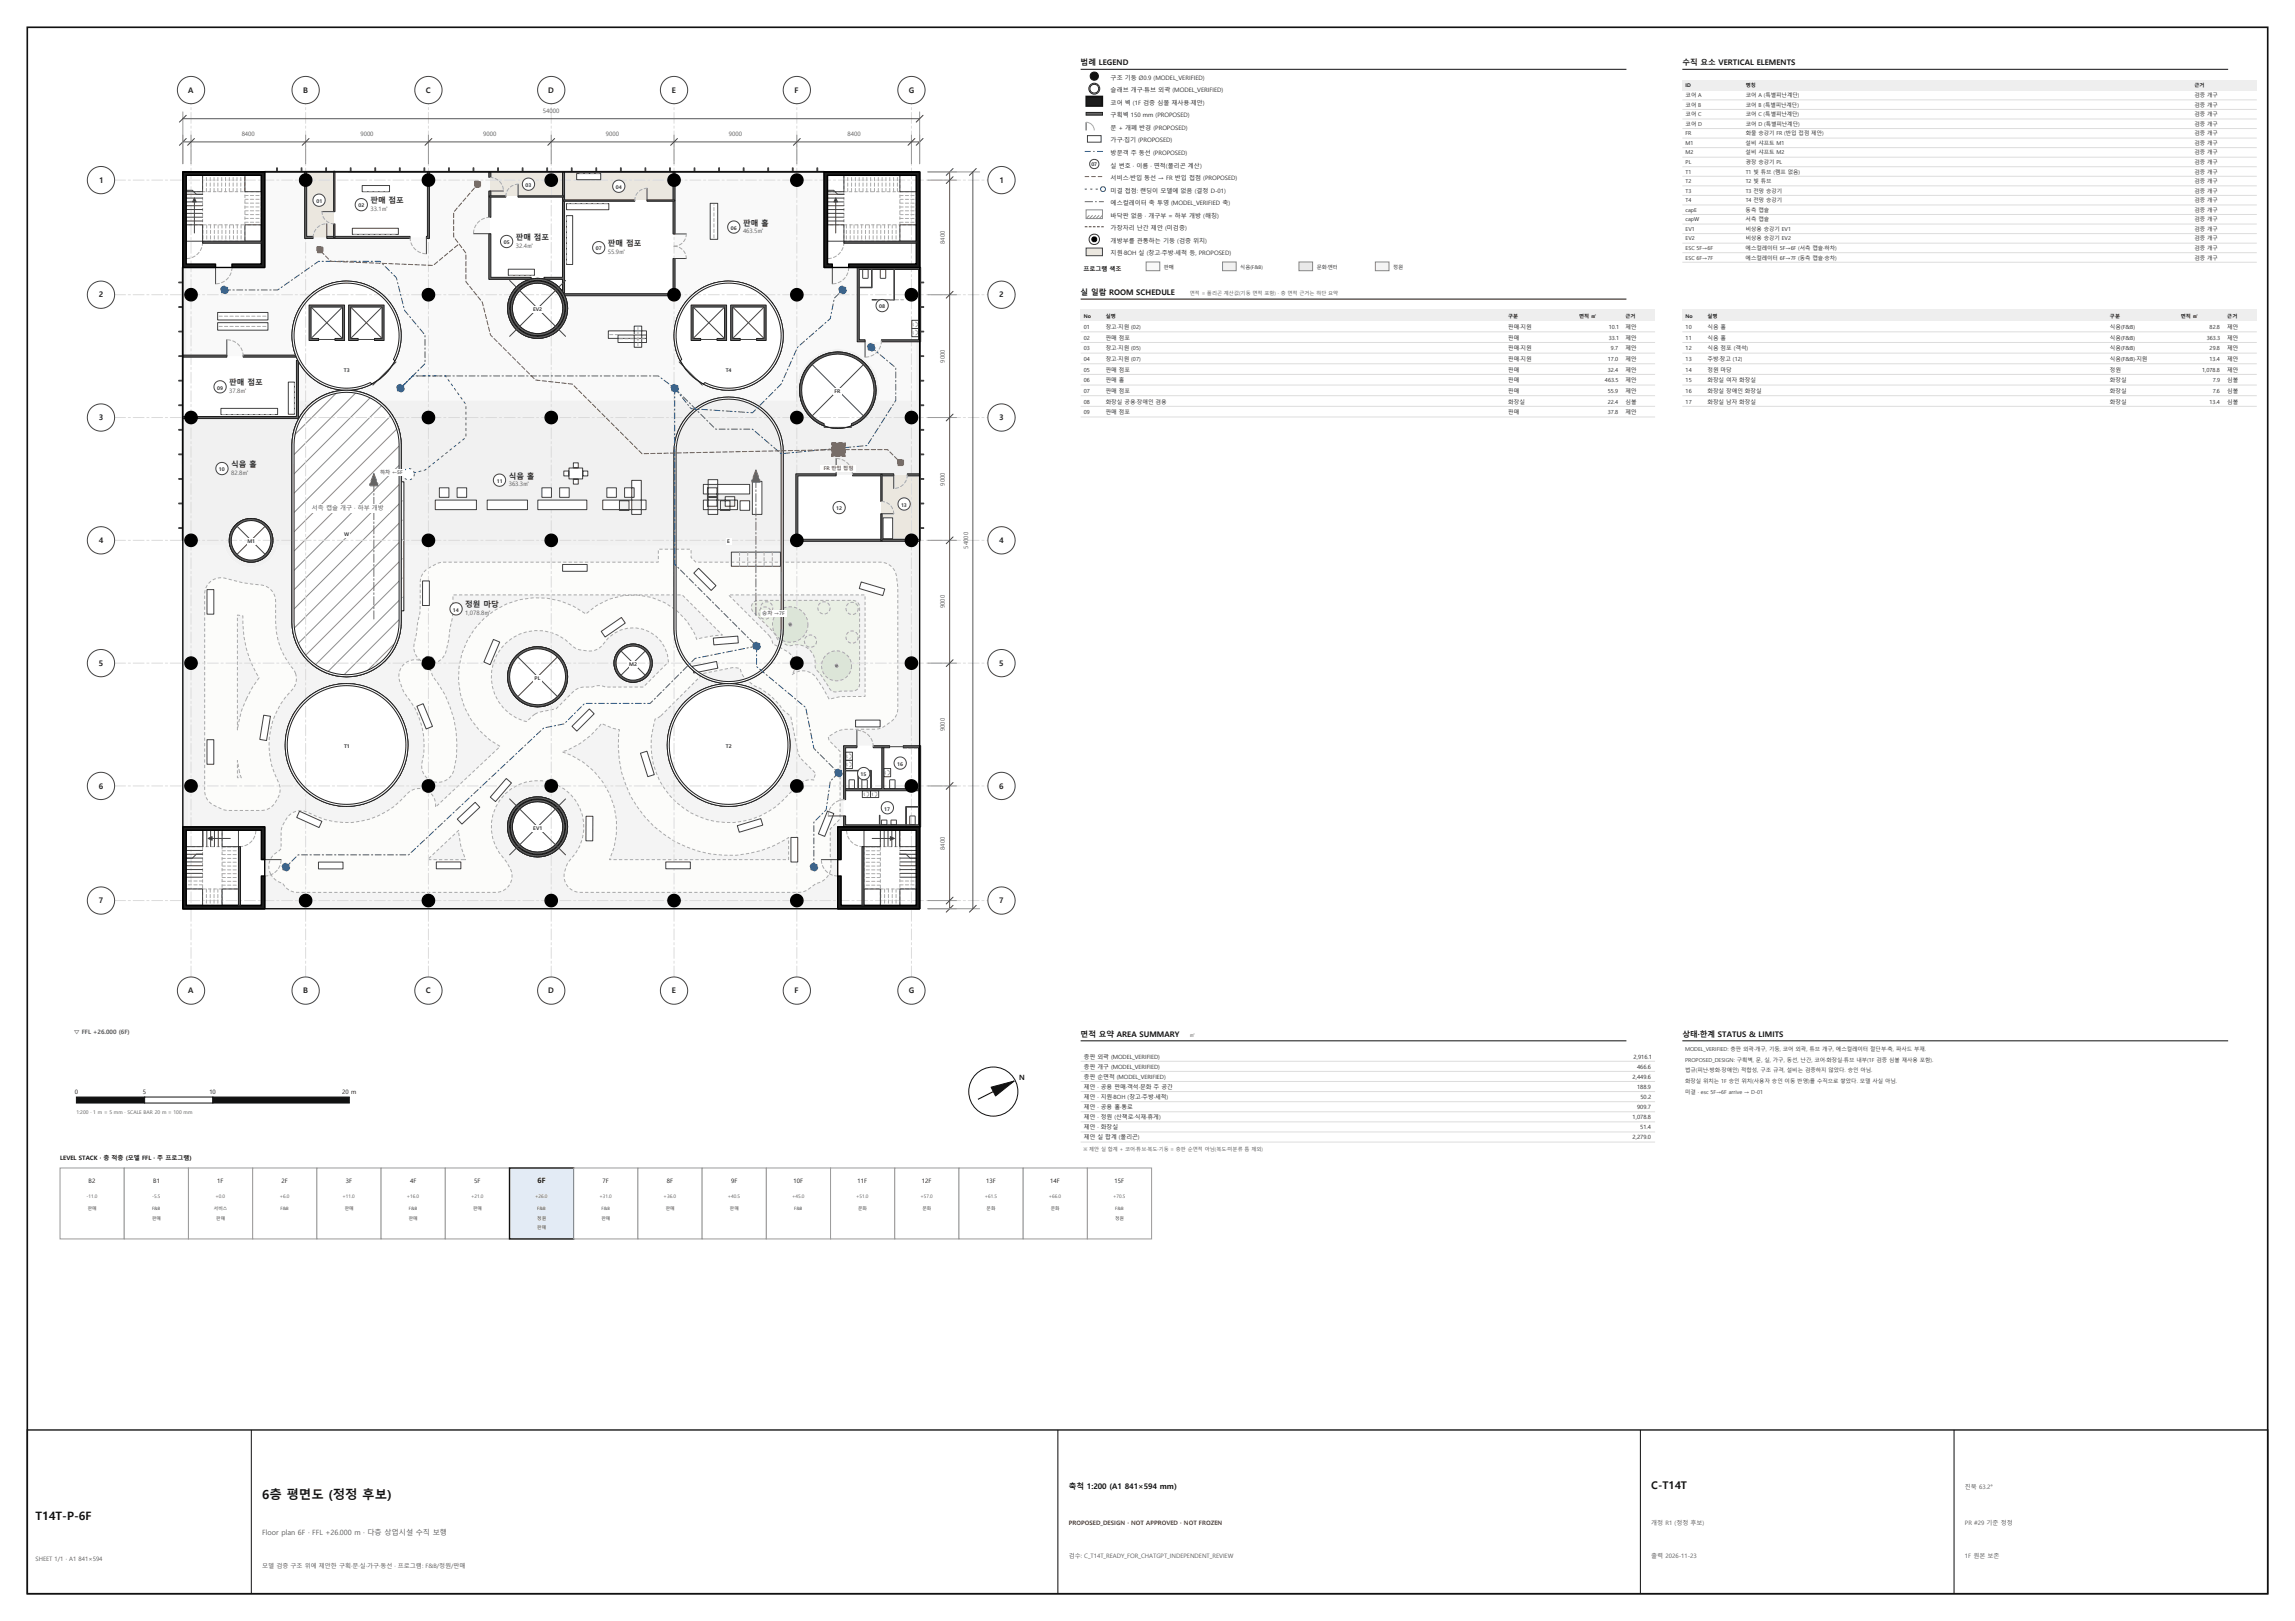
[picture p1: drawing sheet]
<svg xmlns="http://www.w3.org/2000/svg" width="841mm" height="594mm" viewBox="0 0 841 594" stroke-linecap="round" stroke-linejoin="round" font-family="sans-serif">
<defs><g id="words">
<text font-size="4.6" fill="#111" x="96.1" y="549.2">6층 평면도 (정정 후보)</text>
<text font-size="4.2" fill="#111" x="13" y="557">T14T-P-6F</text>
<text font-size="3.9" fill="#111" x="605.1" y="545.6">C-T14T</text>
<g font-size="2.8" fill="#111">
<text x="396" y="24">범례 LEGEND</text>
<text x="616.5" y="24">수직 요소 VERTICAL ELEMENTS</text>
<text x="396" y="108.2">실 일람 ROOM SCHEDULE</text>
<text x="396" y="380">면적 요약 AREA SUMMARY</text>
<text x="616.5" y="380">상태·한계 STATUS &amp; LIMITS</text>
<text x="391.7" y="545.6">축척 1:200 (A1 841×594 mm)</text>
</g>
<g font-size="2.8" fill="#222">
<text x="69" y="34">A</text>
<text x="111" y="34">B</text>
<text x="156.1" y="34">C</text>
<text x="200.9" y="34">D</text>
<text x="246.2" y="34">E</text>
<text x="291.2" y="34">F</text>
<text x="333" y="34">G</text>
<text x="36.3" y="67">1</text>
<text x="366.3" y="67">1</text>
<text x="135.8" y="74.5">판매 점포</text>
<text x="272.3" y="82.7">판매 홀</text>
<text x="189" y="88">판매 점포</text>
<text x="222.8" y="90.2">판매 점포</text>
<text x="36.2" y="109">2</text>
<text x="366.2" y="109">2</text>
<text x="84" y="141.2">판매 점포</text>
<text x="36.2" y="154">3</text>
<text x="366.2" y="154">3</text>
<text x="84.7" y="171.2">식음 홀</text>
<text x="186.4" y="175.4">식음 홀</text>
<text x="36.2" y="199">4</text>
<text x="366.2" y="199">4</text>
<text x="170.5" y="222.6">정원 마당</text>
<text x="36.2" y="244">5</text>
<text x="366.2" y="244">5</text>
<text x="36.2" y="289">6</text>
<text x="366.2" y="289">6</text>
<text x="36.2" y="331">7</text>
<text x="366.2" y="331">7</text>
<text x="69" y="364">A</text>
<text x="111" y="364">B</text>
<text x="156.1" y="364">C</text>
<text x="200.9" y="364">D</text>
<text x="246.2" y="364">E</text>
<text x="291.2" y="364">F</text>
<text x="333" y="364">G</text>
</g>
<g font-size="2.6" fill="#111">
<text x="373.4" y="395.7">N</text>
<text x="197" y="433.5">6F</text>
</g>
<text font-size="2.6" fill="#555" x="96.1" y="562.4">Floor plan 6F · FFL +26.000 m · 다층 상업시설 수직 보행</text>
<g font-size="2.2" fill="#222">
<text x="407" y="29.2">구조 기둥 Ø0.9 (MODEL_VERIFIED)</text>
<text x="407" y="33.8">슬래브 개구·튜브 외곽 (MODEL_VERIFIED)</text>
<text x="407" y="38.4">코어 벽 (1F 검증 심볼 재사용·제안)</text>
<text x="407" y="43">구획벽 150 mm (PROPOSED)</text>
<text x="407" y="47.6">문 + 개폐 반경 (PROPOSED)</text>
<text x="407" y="52.2">가구·집기 (PROPOSED)</text>
<text x="407" y="56.8">방문객 주 동선 (PROPOSED)</text>
<text x="407" y="61.4">실 번호 · 이름 · 면적(폴리곤 계산)</text>
<text x="407" y="66">서비스·반입 동선 → FR 반입 접점 (PROPOSED)</text>
<text x="407" y="70.6">미결 접점: 랜딩이 모델에 없음 (결정 D-01)</text>
<text x="407" y="75.2">에스컬레이터 축 투영 (MODEL_VERIFIED 축)</text>
<text x="407" y="79.8">바닥판 없음 · 개구부 = 하부 개방 (해칭)</text>
<text x="407" y="84.4">가장자리 난간 제안 (미검증)</text>
<text x="407" y="89">개방부를 관통하는 기둥 (검증 위치)</text>
<text x="407" y="93.6">지원·BOH 실 (창고·주방·세척 등, PROPOSED)</text>
</g>
<g font-size="2.2" fill="#555">
<text x="198.9" y="41.5">54000</text>
<text x="88.6" y="50">8400</text>
<text x="132.1" y="50">9000</text>
<text x="177.1" y="50">9000</text>
<text x="222.1" y="50">9000</text>
<text x="267.1" y="50">9000</text>
<text x="310.6" y="50">8400</text>
<text x="135.8" y="77.3">33.1㎡</text>
<text x="272.3" y="85.5">463.5㎡</text>
<text x="346.3" y="89.4" transform="rotate(-90 346.3 89.4)">8400</text>
<text x="189" y="90.8">32.4㎡</text>
<text x="222.8" y="93">55.9㎡</text>
<text x="346.3" y="132.9" transform="rotate(-90 346.3 132.9)">9000</text>
<text x="84" y="144">37.8㎡</text>
<text x="84.7" y="174">82.8㎡</text>
<text x="186.4" y="178.2">363.3㎡</text>
<text x="346.3" y="177.9" transform="rotate(-90 346.3 177.9)">9000</text>
<text x="114.3" y="186.8">서측 캡슐 개구 · 하부 개방</text>
<text x="354.7" y="201.1" transform="rotate(-90 354.7 201.1)">54000</text>
<text x="170.5" y="225.4">1,078.8㎡</text>
<text x="346.3" y="222.9" transform="rotate(-90 346.3 222.9)">9000</text>
<text x="346.3" y="267.9" transform="rotate(-90 346.3 267.9)">9000</text>
<text x="346.3" y="311.4" transform="rotate(-90 346.3 311.4)">8400</text>
<text x="27" y="379">▽ FFL +26.000 (6F)</text>
<text x="720.1" y="545.6">진북 63.2°</text>
<text x="605.1" y="558.8">개정 R1 (정정 후보)</text>
<text x="720.1" y="558.8">PR #29 기준 정정</text>
<text x="13" y="572">SHEET 1/1 · A1 841×594</text>
<text x="96.1" y="574.4">모델 검증 구조 위에 제안한 구획·문·실·가구·동선 · 프로그램: F&amp;B/정원/판매</text>
<text x="391.7" y="570.8">검수: C_T14T_READY_FOR_CHATGPT_INDEPENDENT_REVIEW</text>
<text x="605.1" y="570.8">출력 2026-11-23</text>
<text x="720.1" y="570.8">1F 원본 보존</text>
</g>
<g font-size="2.2" fill="#111">
<text x="397" y="99.2">프로그램 색조</text>
<text x="27.4" y="400.8">0</text>
<text x="52.4" y="400.8">5</text>
<text x="76.7" y="400.8">10</text>
<text x="125.4" y="400.8">20 m</text>
<text x="22" y="425">LEVEL STACK · 층 적층 (모델 FFL · 주 프로그램)</text>
<text x="32.5" y="433.5">B2</text>
<text x="56.2" y="433.5">B1</text>
<text x="79.6" y="433.5">1F</text>
<text x="103.2" y="433.5">2F</text>
<text x="126.7" y="433.5">3F</text>
<text x="150.3" y="433.5">4F</text>
<text x="173.7" y="433.5">5F</text>
<text x="220.8" y="433.5">7F</text>
<text x="244.4" y="433.5">8F</text>
<text x="267.9" y="433.5">9F</text>
<text x="290.8" y="433.5">10F</text>
<text x="314.3" y="433.5">11F</text>
<text x="337.8" y="433.5">12F</text>
<text x="361.3" y="433.5">13F</text>
<text x="384.9" y="433.5">14F</text>
<text x="408.4" y="433.5">15F</text>
</g>
<text font-size="2.2" fill="#9b1c1c" x="391.7" y="558.8">PROPOSED_DESIGN · NOT APPROVED · NOT FROZEN</text>
<g font-size="2.1" fill="#222">
<text x="397.2" y="387.9">층판 외곽 (MODEL_VERIFIED)</text>
<text x="598.6" y="387.9">2,916.1</text>
<text x="397.2" y="391.6">층판 개구 (MODEL_VERIFIED)</text>
<text x="397.2" y="395.3">층판 순면적 (MODEL_VERIFIED)</text>
<text x="598.3" y="395.3">2,449.6</text>
<text x="599.9" y="391.6">466.6</text>
<text x="397.2" y="399">제안 · 공용 판매·객석·문화 주 공간</text>
<text x="599.9" y="399">188.9</text>
<text x="397.2" y="402.7">제안 · 지원·BOH (창고·주방·세척)</text>
<text x="397.2" y="406.4">제안 · 공용 홀·통로</text>
<text x="599.9" y="406.4">909.7</text>
<text x="601.1" y="402.7">50.2</text>
<text x="397.2" y="410.1">제안 · 정원 (산책로·식재·휴게)</text>
<text x="397.2" y="413.8">제안 · 화장실</text>
<text x="598.3" y="410.1">1,078.8</text>
<text x="601.1" y="413.8">51.4</text>
<text x="397.2" y="417.5">제안 실 합계 (폴리곤)</text>
<text x="598.3" y="417.5">2,279.0</text>
</g>
<g font-size="2" fill="#222">
<text x="617.7" y="35.6">코어 A</text>
<text x="639.7" y="35.6">코어 A (특별피난계단)</text>
<text x="804.2" y="35.6">검증 개구</text>
<text x="617.7" y="39.1">코어 B</text>
<text x="639.7" y="39.1">코어 B (특별피난계단)</text>
<text x="804.2" y="39.1">검증 개구</text>
<text x="617.7" y="42.6">코어 C</text>
<text x="617.7" y="46.1">코어 D</text>
<text x="639.7" y="42.6">코어 C (특별피난계단)</text>
<text x="639.7" y="46.1">코어 D (특별피난계단)</text>
<text x="804.2" y="42.6">검증 개구</text>
<text x="804.2" y="46.1">검증 개구</text>
<text x="617.7" y="49.6">FR</text>
<text x="617.7" y="53.1">M1</text>
<text x="639.7" y="53.1">설비 샤프트 M1</text>
<text x="639.7" y="49.6">화물 승강기 FR (반입 접점 제안)</text>
<text x="804.2" y="49.6">검증 개구</text>
<text x="804.2" y="53.1">검증 개구</text>
<text x="617.7" y="56.6">M2</text>
<text x="639.7" y="56.6">설비 샤프트 M2</text>
<text x="804.2" y="56.6">검증 개구</text>
<text x="617.7" y="60.1">PL</text>
<text x="617.7" y="63.6">T1</text>
<text x="639.7" y="60.1">광장 승강기 PL</text>
<text x="639.7" y="63.6">T1 빛 튜브 (램프 없음)</text>
<text x="804.2" y="60.1">검증 개구</text>
<text x="804.2" y="63.6">검증 개구</text>
<text x="617.7" y="67.1">T2</text>
<text x="617.7" y="70.6">T3</text>
<text x="639.7" y="67.1">T2 빛 튜브</text>
<text x="639.7" y="70.6">T3 전망 승강기</text>
<text x="804.2" y="67.1">검증 개구</text>
<text x="804.2" y="70.6">검증 개구</text>
<text x="617.7" y="74.1">T4</text>
<text x="617.7" y="77.6">capE</text>
<text x="639.7" y="77.6">동측 캡슐</text>
<text x="639.7" y="74.1">T4 전망 승강기</text>
<text x="804.2" y="74.1">검증 개구</text>
<text x="804.2" y="77.6">검증 개구</text>
<text x="617.7" y="81.1">capW</text>
<text x="639.7" y="81.1">서측 캡슐</text>
<text x="804.2" y="81.1">검증 개구</text>
<text x="617.7" y="84.6">EV1</text>
<text x="617.7" y="88.1">EV2</text>
<text x="639.7" y="84.6">비상용 승강기 EV1</text>
<text x="639.7" y="88.1">비상용 승강기 EV2</text>
<text x="804.2" y="84.6">검증 개구</text>
<text x="804.2" y="88.1">검증 개구</text>
<text x="617.7" y="91.6">ESC 5F→6F</text>
<text x="617.7" y="95.1">ESC 6F→7F</text>
<text x="639.7" y="91.6">에스컬레이터 5F→6F (서측 캡슐·하차)</text>
<text x="639.7" y="95.1">에스컬레이터 6F→7F (동측 캡슐·승차)</text>
<text x="804.2" y="91.6">검증 개구</text>
<text x="804.2" y="95.1">검증 개구</text>
<text x="397.2" y="120.6">01</text>
<text x="397.2" y="124.5">02</text>
<text x="405.2" y="120.6">창고·지원 (02)</text>
<text x="405.2" y="124.5">판매 점포</text>
<text x="552.7" y="120.6">판매·지원</text>
<text x="552.7" y="124.5">판매</text>
<text x="589.5" y="120.6">10.1</text>
<text x="589.5" y="124.5">33.1</text>
<text x="595.7" y="120.6">제안</text>
<text x="595.7" y="124.5">제안</text>
<text x="617.7" y="120.6">10</text>
<text x="617.7" y="124.5">11</text>
<text x="625.7" y="120.6">식음 홀</text>
<text x="625.7" y="124.5">식음 홀</text>
<text x="773.2" y="120.6">식음(F&amp;B)</text>
<text x="773.2" y="124.5">식음(F&amp;B)</text>
<text x="808.6" y="124.5">363.3</text>
<text x="809.7" y="120.6">82.8</text>
<text x="816.2" y="124.5">제안</text>
<text x="816.2" y="120.6">제안</text>
<text x="397.2" y="128.4">03</text>
<text x="405.2" y="128.4">창고·지원 (05)</text>
<text x="552.7" y="128.4">판매·지원</text>
<text x="590.3" y="128.4">9.7</text>
<text x="595.7" y="128.4">제안</text>
<text x="617.7" y="128.4">12</text>
<text x="625.7" y="128.4">식음 점포 (객석)</text>
<text x="773.2" y="128.4">식음(F&amp;B)</text>
<text x="809.7" y="128.4">29.8</text>
<text x="816.2" y="128.4">제안</text>
<text x="397.2" y="132.3">04</text>
<text x="397.2" y="136.2">05</text>
<text x="405.2" y="132.3">창고·지원 (07)</text>
<text x="405.2" y="136.2">판매 점포</text>
<text x="552.7" y="132.3">판매·지원</text>
<text x="552.7" y="136.2">판매</text>
<text x="589.2" y="136.2">32.4</text>
<text x="589.2" y="132.3">17.0</text>
<text x="595.7" y="136.2">제안</text>
<text x="595.7" y="132.3">제안</text>
<text x="617.7" y="132.3">13</text>
<text x="617.7" y="136.2">14</text>
<text x="625.7" y="132.3">주방·창고 (12)</text>
<text x="625.7" y="136.2">정원 마당</text>
<text x="773.2" y="132.3">식음(F&amp;B)·지원</text>
<text x="773.2" y="136.2">정원</text>
<text x="807" y="136.2">1,078.8</text>
<text x="809.7" y="132.3">13.4</text>
<text x="816.2" y="136.2">제안</text>
<text x="816.2" y="132.3">제안</text>
<text x="397.2" y="140.1">06</text>
<text x="397.2" y="144">07</text>
<text x="405.2" y="140.1">판매 홀</text>
<text x="405.2" y="144">판매 점포</text>
<text x="552.7" y="140.1">판매</text>
<text x="552.7" y="144">판매</text>
<text x="588.1" y="140.1">463.5</text>
<text x="589.2" y="144">55.9</text>
<text x="595.7" y="140.1">제안</text>
<text x="595.7" y="144">제안</text>
<text x="617.7" y="140.1">15</text>
<text x="617.7" y="144">16</text>
<text x="625.7" y="140.1">화장실 여자 화장실</text>
<text x="625.7" y="144">화장실 장애인 화장실</text>
<text x="773.2" y="140.1">화장실</text>
<text x="773.2" y="144">화장실</text>
<text x="810.8" y="144">7.6</text>
<text x="810.9" y="140.1">7.9</text>
<text x="816.2" y="140.1">심볼</text>
<text x="816.2" y="144">심볼</text>
<text x="397.2" y="147.9">08</text>
<text x="405.2" y="147.9">화장실 공용·장애인 겸용</text>
<text x="552.7" y="147.9">화장실</text>
<text x="589.2" y="147.9">22.4</text>
<text x="595.7" y="147.9">심볼</text>
<text x="617.7" y="147.9">17</text>
<text x="625.7" y="147.9">화장실 남자 화장실</text>
<text x="773.2" y="147.9">화장실</text>
<text x="809.7" y="147.9">13.4</text>
<text x="816.2" y="147.9">심볼</text>
<text x="397.2" y="151.8">09</text>
<text x="405.2" y="151.8">판매 점포</text>
<text x="552.7" y="151.8">판매</text>
<text x="589.2" y="151.8">37.8</text>
<text x="595.7" y="151.8">제안</text>
</g>
<g font-size="2" fill="#333">
<text x="617.5" y="385.2">MODEL_VERIFIED: 층판 외곽·개구, 기둥, 코어 외곽, 튜브 개구, 에스컬레이터 절단부·축, 파사드 부재.</text>
<text x="617.5" y="389.1">PROPOSED_DESIGN: 구획벽, 문, 실, 가구, 동선, 난간, 코어·화장실·튜브 내부(1F 검증 심볼 재사용 포함).</text>
<text x="617.5" y="393">법규(피난·방화·장애인) 적합성, 구조 규격, 설비는 검증하지 않았다. 승인 아님.</text>
<text x="617.5" y="396.9">화장실 위치는 1F 승인 위치(사용자 승인 이동 반영)를 수직으로 쌓았다. 모델 사실 아님.</text>
<text x="617.5" y="400.8">미결 · esc 5F→6F arrive → D-01</text>
</g>
<g font-size="1.9" fill="#111">
<text x="617.7" y="31.8">ID</text>
<text x="639.7" y="31.8">명칭</text>
<text x="804.2" y="31.8">근거</text>
<text x="397.2" y="116.4">No</text>
<text x="405.2" y="116.4">실명</text>
<text x="552.7" y="116.4">구분</text>
<text x="578.7" y="116.4">면적 ㎡</text>
<text x="595.7" y="116.4">근거</text>
<text x="617.7" y="116.4">No</text>
<text x="625.7" y="116.4">실명</text>
<text x="773.2" y="116.4">구분</text>
<text x="799.2" y="116.4">면적 ㎡</text>
<text x="816.2" y="116.4">근거</text>
</g>
<g font-size="1.9" fill="#333">
<text x="399.9" y="60.8">07</text>
<text x="192.6" y="68.5">03</text>
<text x="225.7" y="69.3">04</text>
<text x="116" y="74.4">01</text>
<text x="131.3" y="76">02</text>
<text x="184.6" y="89.5">05</text>
<text x="267.8" y="84.2">06</text>
<text x="218.3" y="91.8">07</text>
<text x="322.2" y="113">08</text>
<text x="195.3" y="114">EV2</text>
<text x="126" y="136.4">T3</text>
<text x="265.9" y="136.4">T4</text>
<text x="79.6" y="142.7">09</text>
<text x="305.8" y="144">FR</text>
<text x="80.2" y="172.7">10</text>
<text x="182" y="177">11</text>
<text x="330.2" y="185.7">13</text>
<text x="306.4" y="187">12</text>
<text x="126.1" y="196.5">W</text>
<text x="90.7" y="199">M1</text>
<text x="266.5" y="199">E</text>
<text x="166" y="224.1">14</text>
<text x="230.6" y="244">M2</text>
<text x="195.9" y="249">PL</text>
<text x="126.1" y="274">T1</text>
<text x="266" y="274">T2</text>
<text x="328.7" y="280.6">16</text>
<text x="315.4" y="284.5">15</text>
<text x="324" y="297">17</text>
<text x="195.4" y="304">EV1</text>
</g>
<g font-size="1.9" fill="#222">
<text x="426.5" y="98.6">판매</text>
<text x="454.5" y="98.6">식음(F&amp;B)</text>
<text x="482.5" y="98.6">문화·엔터</text>
<text x="510.5" y="98.6">정원</text>
</g>
<g font-size="1.9" fill="#555">
<text x="436" y="108.2">면적 = 폴리곤 계산값(기둥 면적 포함) · 층 면적 근거는 하단 요약</text>
<text x="436" y="380">㎡</text>
<text x="28" y="408.2">1:200 · 1 m = 5 mm · SCALE BAR 20 m = 100 mm</text>
<text x="397" y="421.9">※ 제안 실 합계 + 코어·튜브·복도·기둥 = 층판 순면적 아님(복도·미분류 틈 제외)</text>
</g>
<g font-size="1.9" fill="#7a3b8c">
<text x="139.3" y="173.5">하차 ←5F</text>
<text x="279.4" y="225.5">승차 →7F</text>
</g>
<text font-size="1.9" fill="#9a5b1e" x="301.8" y="172.3">FR 반입 접점</text>
<g font-size="1.8" fill="#555">
<text x="31.7" y="439">-11.0</text>
<text x="55.8" y="439">-5.5</text>
<text x="79" y="439">+0.0</text>
<text x="102.5" y="439">+6.0</text>
<text x="125.5" y="439">+11.0</text>
<text x="149.1" y="439">+16.0</text>
<text x="172.6" y="439">+21.0</text>
<text x="196.1" y="439">+26.0</text>
<text x="219.7" y="439">+31.0</text>
<text x="243.2" y="439">+36.0</text>
<text x="266.8" y="439">+40.5</text>
<text x="290.3" y="439">+45.0</text>
<text x="313.8" y="439">+51.0</text>
<text x="337.3" y="439">+57.0</text>
<text x="360.9" y="439">+61.5</text>
<text x="384.4" y="439">+66.0</text>
<text x="407.9" y="439">+70.5</text>
</g>
<g font-size="1.6" fill="#333">
<text x="32.2" y="443.5">판매</text>
<text x="55.7" y="443.5">F&amp;B</text>
<text x="78.4" y="443.5">서비스</text>
<text x="102.8" y="443.5">F&amp;B</text>
<text x="126.3" y="443.5">판매</text>
<text x="149.8" y="443.5">F&amp;B</text>
<text x="173.4" y="443.5">판매</text>
<text x="196.9" y="443.5">F&amp;B</text>
<text x="220.4" y="443.5">F&amp;B</text>
<text x="244" y="443.5">판매</text>
<text x="267.5" y="443.5">판매</text>
<text x="291" y="443.5">F&amp;B</text>
<text x="314.5" y="443.5">문화</text>
<text x="338" y="443.5">문화</text>
<text x="361.5" y="443.5">문화</text>
<text x="385.1" y="443.5">문화</text>
<text x="408.7" y="443.5">F&amp;B</text>
<text x="55.7" y="447">판매</text>
<text x="79.2" y="447">판매</text>
<text x="149.8" y="447">판매</text>
<text x="196.9" y="447">정원</text>
<text x="220.4" y="447">판매</text>
<text x="408.7" y="447">정원</text>
<text x="196.9" y="450.5">판매</text>
</g>
</g></defs>
<path d="M10 10h821v574h-821z" fill="none" stroke="#111" stroke-width=".6"/>
<path d="M112 63h10.5v24h-10.5z" fill-rule="evenodd" fill="#ebe7df"/>
<path d="M122.5 63h34.5v24h-34.5z" fill-rule="evenodd" fill="#fff"/>
<g fill="#ebe7df">
<path d="M179.5 63h27v9h-27z" fill-rule="evenodd"/>
<path d="M206.5 63h40.5v10.5h-40.5z" fill-rule="evenodd"/>
</g>
<path d="M179.5 72h27v30h-27z" fill-rule="evenodd" fill="#fff"/>
<path d="M97 63h15l.1 24h44.8l.1-24h22.5v38.9l16.5 .2-3.2 .8-2.5 1.4a11 11 0 0 0-3.9 11.5 11 11 0 0 0 9.2 8.1h2.9l2.7-.7 2.5-1.5 2-2 1.5-2.5 .7-2.8v-2.8l-1.2-3.7h40.3v-44.9h55v34.9l12.3 .1-.2 .4 .1 26.8 21.6 .1v21.5h-14.3l.8-3.8-1.2-5.7-3.2-5-5.1-3.4-5.8-1.2-5.9 1.3-5 3.3-3.2 5-1.1 5.6 .7 3.8-153.9 .1-3.9-2.3a20.7 20.7 0 0 0-7.7-1.5l-3.9 .4-1.9 .5-3.6 1.5-2.2 1.4h-6.4v-15.1l-.3-.8a20 20 0 0 0 25 10.9 20 20 0 0 0 12.6-24.2l-1.5-3.6a20.7 20.7 0 0 0-15.4-10.8l-3.9-.1a19.9 19.9 0 0 0-13.7 6.9l-2.2 3.2a19.4 19.4 0 0 0-1 17.3h-40.3v-32.5l28.7-.1zM247 123a20 20 0 0 0 40 0 20 20 0 0 0-40 0z" fill-rule="evenodd" fill="#f9f9f9"/>
<g fill="#fff">
<path d="M206.5 73.5h40.5v34.5h-40.5z" fill-rule="evenodd"/>
<path d="M67 130.5h41.6l.4 1.1v21.4h-42z" fill-rule="evenodd"/>
</g>
<g fill="#f1f1f1">
<path d="M67 98h1.3v32.5l-1.3 .2 .1 22.3h41.8l.1-6.2h6.3l.5-.3a19.8 19.8 0 0 0-6.4 7.1l-.9 1.7a20.2 20.2 0 0 0-1.5 7.7v65l-.1-28h-5.2l-.5 2-2.3 3.2-3.1 2-3.8 .8-3.8-.8-3.1-2-2.2-3-.6-2.2-13.3 .1v102.9h-2zM84 198a8 8 0 0 0 16 0 8 8 0 0 0-16 0z" fill-rule="evenodd"/>
<path d="M138.6 146.8l153.7-.1-.5-3.8 1.1-5.6 3.2-5 5-3.3 5.9-1.3 5.8 1.2 5.1 3.4 3.2 5 1.2 5.7-.7 3.7 14 .1 .2-21.5h1.2v147.9h-2l-.1-73.2h-186.9v-23.3l-1-.2v-13.5a19.9 19.9 0 0 0-7.3-15.5zM292 174l.1 24 44.9-.1-.1-23.9zM293 143a14 14 0 0 0 28 0 14 14 0 0 0-28 0z" fill-rule="evenodd"/>
</g>
<path d="M292 174h31v24h-31z" fill-rule="evenodd" fill="#fff"/>
<path d="M323 174h14v24h-14z" fill-rule="evenodd" fill="#ebe7df"/>
<path d="M69 200h13.4l.5 2.2 2.2 3 3.1 2 3.8 .8 3.8-.8 3.1-2 2.3-3.2 .4-2h5.4v28l.4 3.9 .5 1.9 1.5 3.6 2.1 3.3 2.8 2.8 4.2 2.6a19.9 19.9 0 0 0 24-5.4l1.1-1.6a20 20 0 0 0 3-7.2l.3-1.9 .1-6.2 1-.1v-23.7h187v73.2h-25.5l-.4 .3v29.1l.2 .4-2.3 .1v29.9h-240l30-.1v-29.9h-28zM244.5 273a22.5 22.5 0 0 0 45 0 22.5 22.5 0 0 0-45 0zM225 243a7 7 0 0 0 14 0 7 7 0 0 0-14 0zM186 248a11 11 0 0 0 22 0 11 11 0 0 0-22 0zM186 303a11 11 0 0 0 22 0 11 11 0 0 0-22 0zM104.5 273a22.5 22.5 0 0 0 45 0 22.5 22.5 0 0 0-45 0z" fill-rule="evenodd" fill="#f4f4f4"/>
<path d="M155.7 209.2l4.5-2.7 2.4-.5h78.6v-4.7h12v3l1.8 1.7h68.2a6 6 0 0 1 5.3 5.3l.5 4.3v44.6a6 6 0 0 1-2.6 4.3l-2.8 2-1.7 .6-12.5 .1-2.3 .6-3.6 2.1 .3 1.4 4 4.1v24.5l-3.6 3.8v10.1l.3 3.7a6.5 6.5 0 0 1-5.4 6.2l-3.7 2.7-2.7 .6h-80a6 6 0 0 1-5.7-7.8l1.3-3.3a17.3 17.3 0 0 0-3.8-28.2 2.5 2.5 0 0 0-1.8-2.1 2.5 2.5 0 0 0-2.6 .8 17 17 0 0 0-18.3 9.1 17 17 0 0 0 3.7 20.1l1.3 2.4a6 6 0 0 1-5.2 9h-72.3a6.1 6.1 0 0 1-5.7-3.4 6.1 6.1 0 0 1-5-5.1 6.1 6.1 0 0 1 3.3-6.4l1.1-1.1 .1-7.2 1.8-3.7a6 6 0 0 1 7.7-2.5 29.1 29.1 0 0 0 37.2-7.3 4.9 4.9 0 0 1 5-1 2.49 2.49 0 0 0 2.8 1.1 5.9 5.9 0 0 1 2 5.4l23.6-22.3a29 29 0 0 1-10.5-41.3 29 29 0 0 1 42-7.2 24.9 24.9 0 0 1 40.6 9.3l6-1.3 3.4-.3-14.7-14.7h-84v3.6a23.7 23.7 0 0 1-1.1 8.7l-.5 4.3-1.1 4.5a6 6 0 0 1-3.8 3.8 2.5 2.5 0 0 0-2.8-2.4 2.5 2.5 0 0 0-2.1 3 2.5 2.5 0 0 0 3.1 1.9 11.5 11.5 0 0 0 3 5.4 38.9 38.9 0 0 1 5.1 32.7 5.6 5.6 0 0 1-7 2.7l-.3-.2a5.4 5.4 0 0 1-3.7-3.6l-.3-2.3a28.9 28.9 0 0 0-6.4-26.3l-1.7-4.5a6 6 0 0 1 1.8-6.1 6 6 0 0 1 6.2-1 6 6 0 0 1-2.6-6.4l.8-3.5 .4-3.6a27.8 27.8 0 0 0 1-11.3l.1-5.1 .6-1.7zM185.4 235.6a16.9 16.9 0 0 0 7.6 28.8l2.6-2.4 1.4-.8 6.8-1.5 6.2-6.2a6 6 0 0 1 4.2-1.7h2.8a6 6 0 0 1 4.9 0h13.9l9.2-9.2a13.1 13.1 0 0 0-10.2-12.2 13.1 13.1 0 0 0-14.4 6.4 6 6 0 0 1-5 1.7l-3-.4-2.2-1a17.2 17.2 0 0 0-24.8-1.5zM267 218l14.9 14.9 .9 1.6 .4 1.5 4.9 2.5a4.3 4.3 0 0 1 2.4 2.5 2.5 2.5 0 0 0 .6 4.3l-.9 2a6.1 6.1 0 0 1 9 1.2l2.4 3.7 2.2 4a21.8 21.8 0 0 1 8.8-1h4.4v-37.2zM240.1 263.5a28.6 28.6 0 0 0 13.1 34.4 28.6 28.6 0 0 0 36.1-7.2l1.1-.8a2.49 2.49 0 0 0 3.3 0 2.49 2.49 0 0 0 .3-3.3 5.9 5.9 0 0 1 4.2-.8l.8-2.4-5-4.9-1.3-1.9-2.9-14.1-3.1-2.5-1.1-1.7-3.2-3.4a18 18 0 0 0-6.1-3.6l-2.9-2.4a6 6 0 0 1-2.1-3.9l-2.9-.4-10.7 2.2-15.2 15.2zM206 275.5a27.5 27.5 0 0 1 7.7 3.8 29.1 29.1 0 0 1 9.6 11.5 29 29 0 0 1 2.6 14.8l-.1 .5a26.4 26.4 0 0 1-2.4 8.9h65.6v-8.1a40.4 40.4 0 0 1-43.7 .2 40.4 40.4 0 0 1-18.3-39.7 19.1 19.1 0 0 1-6.6-2.3l-.5 .6a30.4 30.4 0 0 1-11.8 9.1zM156.6 315h14l-.2-.6a28.7 28.7 0 0 1-2.3-9.7v-.4zM76.7 213.5a6 6 0 0 1 5.8-1.6 79.4 79.4 0 0 0 14.2 2.7 6 6 0 0 1 4.3 5.7 45.6 45.6 0 0 0 1.9 17.5l1.4 2.9 2 3a6.4 6.4 0 0 1 .8 9.1 28.7 28.7 0 0 0-4.7 34.7 6 6 0 0 1-.5 4.8l-1 1.6a6 6 0 0 1-5.2 3.1h-12.5l-1.6-.4-3.2-1.5a6 6 0 0 1-3.4-5.4v-72a6 6 0 0 1 1.7-4.2zM87 225.4v42.1a38.2 38.2 0 0 1 8-19.2 38.4 38.4 0 0 1-6-22.6zM87 278.7v6.3h1.4z" fill-rule="evenodd" fill="#fcfcfa" stroke="#aaa" stroke-width=".37" stroke-dasharray="1.2 .8" stroke-linecap="butt"/>
<path d="M276.1 220.7l.8-.5 .9-.2h34.7a2.5 2.5 0 0 1 2.5 2.5v28.2a2.5 2.5 0 0 1-2.5 2.5l-5.6 .2a2.54 2.54 0 0 1-3-1.1l-3.5-5.5a4 4 0 0 1-1.7-3.1l-.4-3-.8-1.5-1.1-1.3-1.5-1-1.7-.5-4.5 .1-3.1-1.6-2.2-3.3-7.3-7.3a2.5 2.5 0 0 1 0-3.6z" fill-rule="evenodd" fill="#e9efe4" stroke="#aaa" stroke-width=".37" stroke-dasharray="1.2 .8" stroke-linecap="butt"/>
<g fill="none" stroke="#222" stroke-width=".37">
<path d="M112.9 148.9a20 20 0 0 1 21.8-4.4 20 20 0 0 1 12.3 18.5v13.5h1v47.3h-1a22.8 22.8 0 0 1-4 16.1 20 20 0 0 1-22.3 7.1 20 20 0 0 1-13.7-19v-65a20 20 0 0 1 5.9-14.1z"/>
<circle cx="197" cy="113" r="11"/>
<circle cx="127" cy="123" r="20"/>
<circle cx="267.1" cy="123" r="20"/>
<circle cx="307" cy="143" r="14"/>
<circle cx="92" cy="198" r="8"/>
<circle cx="197" cy="248" r="11"/>
<circle cx="232" cy="243" r="7"/>
<circle cx="127" cy="273.1" r="22.5"/>
<circle cx="267.1" cy="273" r="22.5"/>
<circle cx="197" cy="303" r="11"/>
</g>
<g fill="none" stroke="#8c8c8c" stroke-width=".37">
<path d="M123.3 144l-15.3 15.3M130.4 143.9l-22.8 22.8M135.7 145.7l-28.1 28.1M139.9 148.6l-32.3 32.3M143.2 152.4l-35.6 35.6M145.5 157.1l-37.9 37.9M146.4 170.4l-38.8 38.8M146.4 163.3l-38.8 38.8M146.7 177.1l-39.1 39.1M147.4 197.6l-38.2 38.2M147.4 190.6l-39.7 39.6M147.4 183.5l-39.8 39.8"/>
<path d="M147.4 218.9l-27.3 27.2M147.4 211.8l-31.8 31.8M147.4 204.7l-35.5 35.5M144.9 235.5l-10.4 10.4M146.4 226.9l-20.4 20.5"/>
</g>
<g fill="none" stroke="#dcdcdc" stroke-width=".37" stroke-dasharray="4 1 .8 1">
<path d="M42 66h320M42 108h320M42 153h320M42 198h320M42 243h320M42 288h320M42 330h320M70 358v-320M112 358v-320M157 358v-320M202 358v-320M247 358v-320"/>
<path d="M292 358v-320M334 358v-320"/>
</g>
<path d="M132.7 68h10v2.2h-10zM129.1 83.6h16.9v2.3h-16.9z" fill-rule="evenodd" fill="#fff" stroke="#444" stroke-width=".37"/>
<path d="M133.2 70.2h9M129.6 85.9h15.9" fill="none" stroke="#aaa" stroke-width=".37" stroke-dasharray="1.2 .8"/>
<path d="M211.3 63.6h8.8v2.3h-8.8z" fill-rule="evenodd" fill="#fff" stroke="#444" stroke-width=".37"/>
<path d="M219.6 63.6h-7.8" fill="none" stroke="#aaa" stroke-width=".37" stroke-dasharray="1.2 .8"/>
<path d="M186.3 98.6h9.5v2.3h-9.5z" fill-rule="evenodd" fill="#fff" stroke="#444" stroke-width=".37"/>
<path d="M186.8 100.9h8.5" fill="none" stroke="#aaa" stroke-width=".37" stroke-dasharray="1.2 .8"/>
<path d="M226.5 122.8v2.7h10.4v-2.7zM222.9 121.2v2.8h14v-2.8zM232.4 119.5v7.8h2.8v-7.8zM79.8 114.5v2.8h18.4v-2.8zM79.8 118.2v2.8h18.4v-2.8zM260.2 74.5v13.2h2.8v-13.2z" fill-rule="evenodd" fill="#fff" stroke="#444" stroke-width=".37"/>
<path d="M261.6 87.2v-12.2M80.3 115.9h17.4M80.3 119.6h17.4M223.4 122.6h13M227 124.1h9.4M233.8 126.8v-6.8" fill="none" stroke="#aaa" stroke-width=".37" stroke-dasharray="1.2 .8"/>
<path d="M207.6 79h2.3v17.9h-2.3zM207.6 74.6h15.5v2.3h-15.5z" fill-rule="evenodd" fill="#fff" stroke="#444" stroke-width=".37"/>
<path d="M207.6 79.5v16.9M222.6 74.6h-14.5" fill="none" stroke="#aaa" stroke-width=".37" stroke-dasharray="1.2 .8"/>
<path d="M81 149.6h20.7v2.3h-20.7zM105.6 140h2.3v11.8h-2.3z" fill-rule="evenodd" fill="#fff" stroke="#444" stroke-width=".37"/>
<path d="M81.5 151.9h19.7M107.9 151.3v-10.8" fill="none" stroke="#aaa" stroke-width=".37" stroke-dasharray="1.2 .8"/>
<g fill="#fff" stroke="#444" stroke-width=".37">
<path d="M159.5 183.3v3.5h15.1v-3.5zM161 178.7v3.5h3.5v-3.5zM167.5 178.7v3.5h3.5v-3.5zM178.5 183.3v3.5h14.8v-3.5zM197.1 183.3v3.5h17.9v-3.5zM198.6 178.7v3.5h3.5v-3.5zM205.1 178.7v3.5h3.5v-3.5zM220.9 183.3v3.5h15.8v-3.5zM222.4 178.7v3.5h3.5v-3.5zM228.9 178.7v3.5h3.5v-3.5zM231.5 176v12.5h3.5v-12.5zM227 183.5v3.5h3.5v-3.5zM208.5 171.5v4h5v-4zM206.6 172.6v1.8h1.8v-1.8zM213.6 172.6v1.8h1.8v-1.8zM210.1 175.6v1.8h1.8v-1.8zM210.1 169.6v1.8h1.8v-1.8zM257.7 183.3v3.5h12.5v-3.5zM259.2 178.8v3.5h3.5v-3.5zM257.7 177.5v3.5h17v-3.5zM259.2 182v3.5h3.5v-3.5zM265.7 182v3.5h3.5v-3.5zM259.5 175.8v12.7h3.5v-12.7zM264 183.5v3.5h3.5v-3.5zM275.7 176.4v12.1h3.5v-12.1zM271.2 183.5v3.5h3.5v-3.5z" fill-rule="evenodd"/>
<path d="M323.6 189.8h3.5v7.6h-3.5z" fill-rule="evenodd"/>
</g>
<circle cx="306.6" cy="244" r="5.5" fill="#dde6d6" stroke="#aaa" stroke-width=".37" stroke-dasharray="1.2 .8" stroke-linecap="butt"/>
<circle cx="306.6" cy="244" r=".6" fill="#777" stroke="#aaa" stroke-width=".37" stroke-dasharray="1.2 .8" stroke-linecap="butt"/>
<circle cx="289.6" cy="228.8" r="6.5" fill="#dde6d6" stroke="#aaa" stroke-width=".37" stroke-dasharray="1.2 .8" stroke-linecap="butt"/>
<circle cx="289.6" cy="228.8" r=".6" fill="#777" stroke="#aaa" stroke-width=".37" stroke-dasharray="1.2 .8" stroke-linecap="butt"/>
<g fill="#e6ede0" stroke="#aaa" stroke-width=".37" stroke-dasharray="1.2 .8" stroke-linecap="butt">
<circle cx="280.9" cy="222.8" r="2.25"/>
<circle cx="301.9" cy="222.8" r="2.25"/>
<circle cx="312.2" cy="223" r="2.25"/>
<circle cx="312.2" cy="233.5" r="2.25"/>
<circle cx="297" cy="234.9" r="2.25"/>
<circle cx="280.3" cy="224.7" r="2.25"/>
</g>
<g fill="#fff" stroke="#444" stroke-width=".37">
<path d="M256 208.2l6.4 6.4-1.8 1.8-6.4-6.4z" fill-rule="evenodd"/>
<path d="M303.2 297.2l2.4 .9-3.4 8.4-2.3-.9z" fill-rule="evenodd"/>
<path d="M253.7 244.2l8.9-1.8 .5 2.4-8.9 1.8z" fill-rule="evenodd"/>
<path d="M209.6 266.2l6.4-6.4 1.7 1.8-6.3 6.3z" fill-rule="evenodd"/>
<path d="M167.6 300.2l6.5-6.2 1.7 1.8-6.5 6.2z" fill-rule="evenodd"/>
<path d="M116.7 315.9h9v2.5h-9z" fill-rule="evenodd"/>
<path d="M109.7 297.3l8.3 3.7-1.1 2.2-8.2-3.7z" fill-rule="evenodd"/>
<path d="M152.8 258.8l2.3-.9 3.4 8.3-2.3 .9z" fill-rule="evenodd"/>
<path d="M154.8 212.9h2.5v9h-2.5z" fill-rule="evenodd"/>
<path d="M206.2 206.8h9v2.5h-9z" fill-rule="evenodd"/>
<path d="M315.6 213.3l8.6 2.5-.7 2.4-8.6-2.5z" fill-rule="evenodd"/>
<path d="M313.5 263.9h9v2.5h-9z" fill-rule="evenodd"/>
<path d="M261.4 233.8l9-.7 .2 2.5-9 .7z" fill-rule="evenodd"/>
<path d="M220.3 231.4l7.4-5.1 1.4 2-7.4 5.1z" fill-rule="evenodd"/>
<path d="M180.8 234.3l2.3 1-3.5 8.3-2.3-1z" fill-rule="evenodd"/>
<path d="M234.7 276l2.4-.7 2.7 8.6-2.4 .7z" fill-rule="evenodd"/>
<path d="M270.2 302.6l8.6-2.6 .7 2.4-8.6 2.6z" fill-rule="evenodd"/>
<path d="M289.8 306.9h2.5v9h-2.5z" fill-rule="evenodd"/>
<path d="M244 315.9h9v2.5h-9z" fill-rule="evenodd"/>
<path d="M214.8 299.1h2.5l-.1 9h-2.5z" fill-rule="evenodd"/>
<path d="M185.5 285.3l1.9 1.6-5.8 6.8-1.9-1.6z" fill-rule="evenodd"/>
<path d="M159.9 315.9h9v2.5h-9z" fill-rule="evenodd"/>
<path d="M96.6 262.1l2.5 .4-1.4 8.9-2.5-.4z" fill-rule="evenodd"/>
<path d="M75.9 271.1h2.4l.1 9h-2.5z" fill-rule="evenodd"/>
<path d="M75.9 216.1h2.5v9h-2.5z" fill-rule="evenodd"/>
</g>
<g fill="none" stroke="#444" stroke-width=".37">
<path d="M68.2 64.2h6v6h-6zM68.2 69.7h2.3l1.5 1.5h2.2M68.2 79.6h6M68.2 78.2h6M68.2 76.8h6M68.2 75.4h6M68.2 74h6M68.2 72.6h6M68.2 71.2h6M71.2 74v11.4M89.8 64.2h6v6h-6zM68.2 82.4h6v6h-6z"/>
<path d="M68.2 81h6M89.8 82.4h6v6h-6zM316.2 98.8l1.9 .1-.1 3.1-1.8-.1zM322.6 98.8l1.9 .1v3.1l-1.9-.1zM334.1 117.4h2.5v3h-2.5zM334.1 120.4h2.5v3h-2.5zM268 202.3h18v5.2h-18zM309.9 278.6h2.5v3h-2.5zM309.9 275.6h2.5v3h-2.5zM311.2 285.8l1.9 .1-.1 3.1-1.8-.1zM315.9 285.8l1.9 .1-.1 3.1-1.8-.1zM316 289.8h3v2.5h-3z"/>
<path d="M319 289.8h3v2.5h-3zM323.9 281.6h2.5v3h-2.5zM326.1 285.8l1.9 .1-.1 3.1-1.9-.1zM333.4 299.1h1.9l-.1 3.1-1.8-.1zM323.1 300.5h1.8l.1 1.7h-1.9zM326.6 300.5h1.8l.1 1.7h-1.9z"/>
</g>
<g fill="none" stroke="#aaa" stroke-width=".37" stroke-dasharray="1.2 .8" stroke-linecap="butt">
<path d="M68.2 70.2h6v12.2h-6zM74.2 64.2h15.6v6h-15.6zM89.8 70.2h6v12.2h-6zM74.2 82.4h15.6v6h-15.6z"/>
<circle cx="335.4" cy="118.9" r=".85"/>
<circle cx="335.4" cy="121.9" r=".85"/>
<circle cx="311.1" cy="277.1" r=".85"/>
<circle cx="311.1" cy="280.1" r=".85"/>
<circle cx="317.5" cy="291" r=".85"/>
<circle cx="320.5" cy="291" r=".85"/>
<circle cx="325.1" cy="283.1" r=".85"/>
</g>
<g fill="none" stroke="#aaa" stroke-width=".37" stroke-dasharray="1.2 .8">
<path d="M75.6 70.2v-6M77 70.2v-6M78.4 70.2v-6M79.8 70.2v-6M81.2 70.2v-6M82.6 70.2v-6M84 70.2v-6M85.4 70.2v-6M86.8 70.2v-6M88.2 70.2v-6M89.6 70.2v-6M89.8 71.6h6"/>
<path d="M89.8 73h6M89.8 74.4h6M89.8 75.8h6M89.8 77.2h6M89.8 78.6h6M74.4 82.4v6M75.7 82.4v6M77.1 82.4v6M78.5 82.4v6M79.9 82.4v6M81.3 82.4v6M82.7 82.4v6"/>
<path d="M84.1 82.4v6M85.6 82.4v6M87 82.4v6M88.4 82.4v6M89.8 80h6M89.8 81.4h6M271 207.5v-5.2M274 207.5v-5.2M277 207.5v-5.2M280 207.5v-5.2M283 207.5v-5.2"/>
</g>
<path d="M71.2 72.5l.7 1.5h-1.3z" fill="#333" stroke="#444" stroke-width=".37"/>
<path d="M303.2 70.2h6v12.2h-6zM309.2 64.2h20.6v6h-20.6zM329.8 70.2h6v12.2h-6zM309.2 82.4h20.6v6h-20.6z" fill="none" stroke="#aaa" stroke-width=".37" stroke-dasharray="1.2 .8" stroke-linecap="butt"/>
<g fill="none" stroke="#444" stroke-width=".37">
<path d="M303.2 64.2h6v6h-6zM303.2 69.7h2.3l1.5 1.5h2.2M303.2 79.6h6M303.2 78.2h6M303.2 76.8h6M303.2 75.4h6M303.2 74h6M303.2 72.6h6M303.2 71.2h6M306.2 74v11.4M329.8 64.2h6v6h-6zM303.2 82.4h6v6h-6z"/>
<path d="M303.2 81h6M329.8 82.4h6v6h-6z"/>
</g>
<g fill="none" stroke="#aaa" stroke-width=".37" stroke-dasharray="1.2 .8">
<path d="M310.6 70.2v-6M312 70.2v-6M313.5 70.2v-6M314.8 70.2v-6M316.3 70.2v-6M317.7 70.2v-6M319.1 70.2v-6M320.5 70.2v-6M321.9 70.2v-6M323.3 70.2v-6M324.7 70.2v-6M326 70.2v-6"/>
<path d="M327.4 70.2v-6M328.8 70.2v-6M329.8 71.6h6M329.8 73h6M329.8 74.4h6M329.8 75.9h6M329.8 77.3h6M329.8 78.7h6M310.2 82.4v6M311.6 82.4v6M313 82.4v6M314.4 82.4v6"/>
<path d="M315.8 82.4v6M317.2 82.4v6M318.6 82.4v6M320 82.4v6M321.4 82.4v6M322.8 82.4v6M324.2 82.4v6M325.6 82.4v6M327 82.4v6M328.4 82.4v6M329.8 80.1h6M329.8 81.5h6"/>
</g>
<path d="M306.2 72.5l.7 1.5h-1.3z" fill="#333" stroke="#444" stroke-width=".37"/>
<path d="M316.6 310.2h6v15.6h-6zM322.6 304.2h7.2v6h-7.2zM329.8 310.2h6v15.6h-6zM322.6 325.8h7.2v6h-7.2z" fill="none" stroke="#aaa" stroke-width=".37" stroke-dasharray="1.2 .8" stroke-linecap="butt"/>
<g fill="none" stroke="#444" stroke-width=".37">
<path d="M316.6 304.2h6v6h-6zM319.6 307.2h6.7M324 304.2v6M325.4 304.2v6M326.8 304.2v6M328.2 304.2v6M329.6 304.2v6M329.8 304.2h6v6h-6zM329.8 311.6h6M329.8 314.4h6M329.8 315.8h6M329.8 317.2h6"/>
<path d="M329.8 318.6h6M335.8 313h-6h2.2l1.5 1.5h2.3M316.6 325.8h6v6h-6zM329.8 325.8h6v6h-6zM329.8 320h6M329.8 321.4h6"/>
</g>
<g fill="none" stroke="#aaa" stroke-width=".37" stroke-dasharray="1.2 .8">
<path d="M322.6 318.8h-6M322.6 317.4h-6M322.6 316h-6M322.6 314.6h-6M322.6 313.2h-6M322.6 311.8h-6M322.6 310.4h-6M322.6 324.4h-6M322.6 323h-6M322.6 321.6h-6M322.6 320.2h-6M322.8 325.8v6"/>
<path d="M324.2 325.8v6M325.6 325.8v6M327 325.8v6M328.4 325.8v6M329.8 322.8h6M329.8 324.2h6M329.8 325.6h6"/>
</g>
<path d="M326.3 306.6l1.5 .6-1.5 .7z" fill="#333" stroke="#444" stroke-width=".37"/>
<path d="M68.2 310.2h6v15.6h-6zM74.2 304.2h7.2v6h-7.2zM81.4 310.2h6v15.6h-6zM74.2 325.8h7.2v6h-7.2z" fill="none" stroke="#aaa" stroke-width=".37" stroke-dasharray="1.2 .8" stroke-linecap="butt"/>
<g fill="none" stroke="#444" stroke-width=".37">
<path d="M68.2 304.2h6v6h-6zM68.2 311.6h6M68.2 313h6M68.2 314.4h6M68.2 315.8h6M68.2 317.2h6M68.2 318.6h6M74.2 313h-2.2l-1.5 1.5h-2.3M74.4 304.2v6M75.8 304.2v6M77.2 304.2v6M77.7 307.2h6.7"/>
<path d="M78.6 304.2v6M80 304.2v6M81.4 304.2h6v6h-6zM68.2 325.8h6v6h-6zM68.2 320h6M68.2 321.4h6M81.4 325.8h6v6h-6z"/>
</g>
<g fill="none" stroke="#aaa" stroke-width=".37" stroke-dasharray="1.2 .8">
<path d="M81.4 318.8h6M81.4 317.4h6M81.4 316h6M81.4 314.6h6M81.4 313.2h6M81.4 311.8h6M81.4 310.4h6M74.2 322.8h-6M74.2 324.2h-6M74.2 325.6h-6M75.6 325.8v6M77 325.8v6"/>
<path d="M78.4 325.8v6M79.8 325.8v6M81.2 325.8v6M81.4 324.4h6M81.4 323h6M81.4 321.6h6M81.4 320.2h6"/>
</g>
<path d="M76.2 307.2l1.5-.6v1.3z" fill="#333" stroke="#444" stroke-width=".37"/>
<path d="M291.6 173.6h14.8v.8h-14v23.2h44.6v.8h-45.4zM312.4 173.6h15.1v.8h-15.1zM332.5 173.6h4.5v.8h-4.5zM206.8 107.6h39.8v-12.9h.8v13.7h-40.6zM246.6 63h.8v22.7h-.8zM206.1 63h.8v44.2h-.8v-4.8h-6.8v-.8h6.8zM179.1 85.6h.8v16h14.8v.8h-15.6zM179.1 70h.8v9.6h-.8zM179.1 63h.8v2h-.8zM111.6 63h.8v23.6h2.4v.8h-3.2zM119.8 86.6h30.5v.8h-30.5zM156.6 63h.8v24.4h-1.1v-.8h.3zM67 152.6h41.6v-20.5h.8v21.3h-42.4zM89.1 130.1h19.5v.8h-19.5zM67 130.1h16.1v.8h-16.1z" fill-rule="evenodd" fill="#666" stroke="#222" stroke-width=".37"/>
<path d="M322.8 188.2h.5v10.1h-.5zM322.8 173.8h.5v10h-.5zM206.2 73.3h26.4v.5h-26.4zM237.1 73.3h10.2v.5h-10.2zM189.8 71.8h16.9v.5h-16.9zM179.2 71.8h6.2v.5h-6.2zM122.2 62.8h.6v14.8h-.6zM122.2 82.1h.6v5.2h-.6z" fill-rule="evenodd" fill="#808080" stroke="#222" stroke-width=".37"/>
<path d="M314.1 98h23.3v27.2h-14.4v-.7h13.6v-25.7h-21.7v25.7h2.1v.7h-2.9z" fill-rule="evenodd" fill="#666" stroke="#222" stroke-width=".37"/>
<g fill="#888" stroke="#444" stroke-width=".37">
<path d="M319.4 98.8h.2v6.7h-.2z" fill-rule="evenodd"/>
<path d="M314.9 105.3h4.5v.2h-4.5z" fill-rule="evenodd"/>
<path d="M327.6 98.8h.2v11.1h-.2z" fill-rule="evenodd"/>
<path d="M319.6 109.7h1.5v.2h-1.5z" fill-rule="evenodd"/>
<path d="M326.1 109.7h1.5v.2h-1.5z" fill-rule="evenodd"/>
</g>
<g fill="#666" stroke="#222" stroke-width=".37">
<path d="M331 273.2h6.4v29.8h-28.3v-4h.8v3.3h26.7v-28.3h-5.6zM320 273.2h6v.8h-6zM309.1 273.2h4.9v.8h-4.1v19h-.8z" fill-rule="evenodd"/>
<path d="M323.1 274h.8v15h12.7v.8h-26.7v-.8h13.2z" fill-rule="evenodd"/>
</g>
<g fill="#888" stroke="#444" stroke-width=".37">
<path d="M322.3 298.8h.1v3.5h-.1z" fill-rule="evenodd"/>
<path d="M331.9 295.6h.2v6.7h-.2z" fill-rule="evenodd"/>
<path d="M332.1 295.6h4.5v.2h-4.5z" fill-rule="evenodd"/>
<path d="M314.4 282.3h.2v6.7h-.2z" fill-rule="evenodd"/>
<path d="M309.9 282.3h4.5v.2h-4.5z" fill-rule="evenodd"/>
<path d="M319.1 282.3h.2v6.7h-.2z" fill-rule="evenodd"/>
<path d="M314.6 282.3h4.5v.2h-4.5z" fill-rule="evenodd"/>
</g>
<g fill="none" stroke="#444" stroke-width=".37">
<path d="M97 62.8h205v.2h-205zM118 77.6h4.5M179.5 70h5M189.8 67.5v4.5M237.1 69v4.5M66.8 98h.2v100h-.2zM68.2 88.8v6M79 98v6M119.8 82v5M156.3 87v6M173.5 85.6h6M247 85.7h4.5"/>
<path d="M247 94.7h4.5M303.2 88.8v6M305 98v6M337 98h.2v100h-.2zM321.1 109.9h5M83.1 124.5v6M116.8 124.4h6M131.2 124.4h6M145.1 132.6l-8.5 8.5M248.9 132.6l8.5 8.5M256.8 124.4h6M271.3 124.4h6"/>
<path d="M317 124.9v6M302 156.6h10M306.4 168v6M327.5 174v5M323 188.2h4.5M314 267.6v6M326 273.6h5M303.5 299h6M87.8 304.2h6M97 315h6M301 315h6M310.2 304.2h6"/>
</g>
<g fill="none" stroke="#aaa" stroke-width=".37" stroke-dasharray="1.2 .8">
<path d="M179.5 79.6a6 6 0 0 0-6 6M179.5 65a5 5 0 0 1 5 5M185.4 72a4.5 4.5 0 0 1 4.4-4.5M232.6 73.5a4.5 4.5 0 0 1 4.5-4.5M74.2 88.8a6 6 0 0 1-6 6M85 98a6 6 0 0 1-6 6M114.8 87a5 5 0 0 1 5-5M122.5 82.1a4.5 4.5 0 0 1-4.5-4.5M150.3 87a6 6 0 0 0 6 6M247 90.2a4.5 4.5 0 0 0 4.5-4.5M247 90.2a4.5 4.5 0 0 1 4.5 4.5M309.2 88.8a6 6 0 0 1-6 6"/>
<path d="M311 98a6 6 0 0 1-6 6M326.1 109.9h5M89.1 130.5a6 6 0 0 0-6-6M323 124.9a6 6 0 0 1-6 6M312.4 174a6 6 0 0 0-6-6M332.5 174a5 5 0 0 1-5 5M323 183.8a4.5 4.5 0 0 1 4.5 4.4M320 273.6a6 6 0 0 0-6-6M331 274.3h5M309.5 293a6 6 0 0 0-6 6M87.8 310.2a6 6 0 0 0 6-6M316.2 310.2a6 6 0 0 1-6-6"/>
<path d="M97 321a6 6 0 0 0 6-6M307 321a6 6 0 0 1-6-6"/>
</g>
<path d="M65.5 193.3l1.3 .1v.2l-1.3 .1zM65.5 184.3h1.3v.3l-1.3 .1zM65.5 175.3h1.3v.4h-1.3zM65.5 166.3h1.3v.4h-1.3zM65.5 157.3h1.3v.4l-1.3-.1zM65.5 148.4l1.3-.1v.4l-1.3-.1zM65.5 139.3h1.3v.3h-1.3zM65.5 130.3l1.3 .1v.2h-1.3zM65.5 121.4h1.3v.2h-1.3zM65.5 112.4h1.3v.2l-1.3 .1zM65.5 103.4h1.3v.2l-1.3 .1zM101.4 61.5h.3l-.1 1.3h-.2zM128.4 61.5h.2v1.3h-.2zM110.4 61.5h.2v1.3h-.2zM119.4 61.5h.3l-.1 1.3h-.2zM146.4 61.5h.3l-.1 1.3h-.2zM236.4 61.5h.2l.1 1.3h-.3zM245.4 61.5h.3l-.1 1.3h-.2zM254.4 61.5h.3l-.1 1.3h-.2zM191.4 61.5h.3v1.3h-.3zM227.4 61.5h.2l.1 1.3h-.3zM182.4 61.5h.3v1.3h-.4zM137.4 61.5h.3v1.3h-.3zM155.4 61.5h.3v1.3h-.4zM173.3 61.5h.4v1.3h-.4zM218.4 61.5h.2l.1 1.3h-.3zM200.4 61.5h.3v1.3h-.3zM263.3 61.5h.4v1.3h-.3zM209.4 61.5h.2l.1 1.3h-.3zM164.4 61.5h.3v1.3h-.4zM337.2 193.4l1.3-.1v.4h-1.3zM337.2 184.4l1.3-.1v.4h-1.3zM337.2 175.4l1.3-.1v.4h-1.3zM337.2 166.4h1.3v.3h-1.3zM337.2 157.4h1.3v.3l-1.3-.1zM337.2 148.4h1.3v.3h-1.3zM337.2 139.4h1.3v.2l-1.3 .1zM337.2 130.4h1.3v.2l-1.3 .1zM337.2 121.4h1.3v.2l-1.3 .1zM337.2 112.4h1.3v.3h-1.3zM337.2 103.4h1.3v.3h-1.3zM290.3 61.5h.4v1.3h-.3zM281.3 61.5h.4v1.3h-.3zM299.3 61.5h.4v1.3h-.4zM272.3 61.5h.4v1.3h-.3z" fill-rule="evenodd" fill="#333" stroke="#444" stroke-width=".37"/>
<g fill="none" stroke="#222" stroke-width=".37">
<path d="M112.9 148.9a20 20 0 0 1 21.8-4.4 20 20 0 0 1 12.3 18.5v65a20 20 0 0 1-20 20 20 20 0 0 1-20-20v-65a20 20 0 0 1 5.9-14.1zM252.9 151.4a20.1 20.1 0 0 1 22.7-4 20.1 20.1 0 0 1 11.4 20v63.1a20 20 0 0 1-21 20 20 20 0 0 1-19-21.9v-63.1a20 20 0 0 1 5.9-14.1z"/>
<circle cx="197" cy="113" r="9.3"/>
<circle cx="197" cy="113" r="11"/>
<circle cx="127" cy="123" r="20"/>
<circle cx="267" cy="123" r="20"/>
<circle cx="307" cy="143" r="14"/>
<circle cx="92" cy="198" r="8"/>
<circle cx="197" cy="248" r="11"/>
<circle cx="232" cy="243" r="7"/>
<circle cx="127" cy="273" r="22.5"/>
<circle cx="267" cy="273" r="22.5"/>
<circle cx="197" cy="303" r="11"/>
<circle cx="197" cy="303" r="9.2"/>
</g>
<path d="M297.1 133.1a14 14 0 0 1 21.6 2.3 14 14 0 0 1-6.7 20.7v-.8a13.2 13.2 0 0 0 5.5-20.3 13.2 13.2 0 0 0-21 0 13.2 13.2 0 0 0 5.5 20.3v.8a14 14 0 0 1-4.9-23z" fill-rule="evenodd" fill="#666" stroke="#222" stroke-width=".37"/>
<path d="M297.6 133.6l18.8 18.8M316.4 133.6l-18.8 18.8" fill="none" stroke="#444" stroke-width=".37"/>
<path d="M84 198a8 8 0 0 1 16 0 8 8 0 0 1-16 0zM84.8 198a7.2 7.2 0 0 0 14.4 0 7.2 7.2 0 0 0-14.4 0z" fill-rule="evenodd" fill="#666" stroke="#222" stroke-width=".37"/>
<path d="M86.9 192.9l10.2 10.2M97.1 192.9l-10.2 10.2" fill="none" stroke="#444" stroke-width=".37"/>
<path d="M225 243a7 7 0 0 1 14 0 7 7 0 0 1-14 0zM225.8 243a6.2 6.2 0 0 0 12.4 0 6.2 6.2 0 0 0-12.4 0z" fill-rule="evenodd" fill="#666" stroke="#222" stroke-width=".37"/>
<path d="M227.6 238.6l8.8 8.8M236.4 238.6l-8.8 8.8" fill="none" stroke="#444" stroke-width=".37"/>
<path d="M186 248a11 11 0 0 1 22 0 11 11 0 0 1-22 0zM186.8 248a10.2 10.2 0 0 0 20.4 0 10.2 10.2 0 0 0-20.4 0z" fill-rule="evenodd" fill="#666" stroke="#222" stroke-width=".37"/>
<path d="M189.8 240.8l14.4 14.4M204.2 240.8l-14.4 14.4" fill="none" stroke="#444" stroke-width=".37"/>
<g fill="#fff" stroke="#222" stroke-width=".37">
<path d="M104.5 273a22.5 22.5 0 0 1 45 0 22.5 22.5 0 0 1-45 0zM105.2 273a21.7 21.7 0 0 0 43.5 0 21.7 21.7 0 0 0-43.5 0z" fill-rule="evenodd"/>
<path d="M244.5 273a22.5 22.5 0 0 1 45 0 22.5 22.5 0 0 1-45 0zM245.2 273a21.8 21.8 0 0 0 43.6 0 21.8 21.8 0 0 0-43.6 0z" fill-rule="evenodd"/>
<path d="M112.9 108.9a20 20 0 0 1 25.9-2 20 20 0 0 1 5.9 25.3l-.5-.5a19.2 19.2 0 0 0-14.2-27.7 19.2 19.2 0 0 0-22 22 19.2 19.2 0 0 0 27.7 14.2l.5 .5a20 20 0 0 1-25.3-5.9 20 20 0 0 1 2-25.9z" fill-rule="evenodd"/>
</g>
<path d="M113.2 111.8h13.1v13h-3.5v-.8h2.7v-11.5h-11.5v11.5h2.8v.8h-3.6z" fill-rule="evenodd" fill="#666" stroke="#222" stroke-width=".37"/>
<path d="M114 112.5l11.5 11.5M125.5 112.5l-11.5 11.5" fill="none" stroke="#444" stroke-width=".37"/>
<path d="M127.7 111.8h13.1v13h-3.6v-.8h2.8v-11.5h-11.5v11.5h2.7v.8h-3.5z" fill-rule="evenodd" fill="#666" stroke="#222" stroke-width=".37"/>
<path d="M128.5 112.5l11.5 11.5M140 112.5l-11.5 11.5" fill="none" stroke="#444" stroke-width=".37"/>
<path d="M252.9 108.9a20 20 0 0 1 26.7-1.4 20 20 0 0 1 4.1 26.5 20 20 0 0 1-25.9 6.7l.5-.5a19.2 19.2 0 0 0 27.7-14.2 19.2 19.2 0 0 0-22-22 19.2 19.2 0 0 0-14.2 27.7l-.5 .5a20 20 0 0 1 3.6-23.3z" fill-rule="evenodd" fill="#fff" stroke="#222" stroke-width=".37"/>
<path d="M253.3 111.8h12.9v13h-3.4v-.8h2.7v-11.5h-11.5v11.5h2.8v.8h-3.5z" fill-rule="evenodd" fill="#666" stroke="#222" stroke-width=".37"/>
<path d="M254 112.5l11.5 11.5M265.5 112.5l-11.5 11.5" fill="none" stroke="#444" stroke-width=".37"/>
<path d="M267.8 111.8h13v13h-3.5v-.8h2.7v-11.5h-11.5v11.5h2.8v.8h-3.5z" fill-rule="evenodd" fill="#666" stroke="#222" stroke-width=".37"/>
<path d="M268.5 112.5l11.5 11.5M280 112.5l-11.5 11.5" fill="none" stroke="#444" stroke-width=".37"/>
<g fill="#fff" stroke="#222" stroke-width=".37">
<path d="M252.9 151.4a20.1 20.1 0 0 1 22.7-4 20.1 20.1 0 0 1 11.4 20v63.1a20 20 0 0 1-21 20 20 20 0 0 1-19-21.9v-63.1a20 20 0 0 1 5.9-14.1zM253.4 151.9a19.3 19.3 0 0 0-5.7 13.6l.1 63.1a19.3 19.3 0 0 0 18.2 21.1 19.3 19.3 0 0 0 20.2-19.2v-63.1a19.3 19.3 0 0 0-10.9-19.3 19.3 19.3 0 0 0-21.9 3.8z" fill-rule="evenodd"/>
<path d="M112.9 148.9a20 20 0 0 1 21.8-4.4 20 20 0 0 1 12.3 18.5v65a20 20 0 0 1-20 20 20 20 0 0 1-20-20v-65a20 20 0 0 1 5.9-14.1zM113.4 149.4a19.3 19.3 0 0 0-5.6 13.6v65a19.3 19.3 0 0 0 19.2 19.2 19.3 19.3 0 0 0 19.3-19.2v-65a19.2 19.2 0 0 0-11.9-17.8 19.2 19.2 0 0 0-21 4.2z" fill-rule="evenodd"/>
</g>
<path d="M186 303a11 11 0 0 1 22 0 11 11 0 0 1-22 0zM186.8 303a10.2 10.2 0 0 0 20.4 0 10.2 10.2 0 0 0-20.4 0zM187 303a10 10 0 0 1 20 0 10 10 0 0 1-20 0zM187.8 303a9.2 9.2 0 0 0 18.4 0 9.2 9.2 0 0 0-18.4 0z" fill-rule="evenodd" fill="#666" stroke="#222" stroke-width=".37"/>
<path d="M186.8 292.8l20.4 20.5M207.2 292.8l-20.4 20.5" fill="none" stroke="#444" stroke-width=".37"/>
<path d="M186 113a11 11 0 0 1 22 0 11 11 0 0 1-22 0zM186.8 113a10.2 10.2 0 0 0 20.4 0 10.2 10.2 0 0 0-20.4 0zM187 113a10 10 0 0 1 20 0 10 10 0 0 1-20 0zM187.8 113a9.2 9.2 0 0 0 18.4 0 9.2 9.2 0 0 0-18.4 0z" fill-rule="evenodd" fill="#666" stroke="#222" stroke-width=".37"/>
<path d="M186.7 102.8l20.6 20.5M207.3 102.8l-20.6 20.5" fill="none" stroke="#444" stroke-width=".37"/>
<path d="M67 63h30v35h-30zM302 63h35v35h-35zM67 303h30v30h-30zM307 303h30v30h-30z" fill="none" stroke="#000" stroke-width=".5"/>
<path d="M67 63h30v35h-12v-1.2h10.8v-32.6h-27.6v32.6h10.8v1.2h-12z" fill-rule="evenodd" fill="#1a1a1a" stroke="#000" stroke-width=".5"/>
<path d="M74.2 88.4h21.6v.7h-21.6z" fill-rule="evenodd" fill="#666" stroke="#222" stroke-width=".37"/>
<path d="M302 63h35v35h-26v-1.2h24.8v-32.6h-32.6v32.6h1.8v1.2h-3z" fill-rule="evenodd" fill="#1a1a1a" stroke="#000" stroke-width=".5"/>
<path d="M309.2 88.4h26.6v.7h-26.6z" fill-rule="evenodd" fill="#666" stroke="#222" stroke-width=".37"/>
<path d="M307 303h30v30h-30v-12h1.2v10.8h27.6v-27.6h-27.6v10.8h-1.2z" fill-rule="evenodd" fill="#1a1a1a" stroke="#000" stroke-width=".5"/>
<path d="M315.9 310.2h.7v21.6h-.7z" fill-rule="evenodd" fill="#666" stroke="#222" stroke-width=".37"/>
<path d="M67 303h30v12h-1.2v-10.8h-27.6v27.6h27.6v-10.8h1.2v12h-30z" fill-rule="evenodd" fill="#1a1a1a" stroke="#000" stroke-width=".5"/>
<path d="M87.4 310.2h.7v21.6h-.7z" fill-rule="evenodd" fill="#666" stroke="#222" stroke-width=".37"/>
<path d="M67 63h270v270h-270z" fill="none" stroke="#000" stroke-width=".5"/>
<g fill="#000" stroke="#000" stroke-width=".5">
<circle cx="112" cy="66" r="2.25"/>
<circle cx="157" cy="66" r="2.25"/>
<circle cx="202" cy="66" r="2.25"/>
<circle cx="247" cy="66" r="2.25"/>
<circle cx="292" cy="66" r="2.25"/>
<circle cx="70" cy="108" r="2.25"/>
<circle cx="157" cy="108" r="2.25"/>
<circle cx="247" cy="108" r="2.25"/>
<circle cx="292" cy="108" r="2.25"/>
<circle cx="334" cy="108" r="2.25"/>
<circle cx="70" cy="153" r="2.25"/>
<circle cx="157" cy="153" r="2.25"/>
<circle cx="202" cy="153" r="2.25"/>
<circle cx="292" cy="153" r="2.25"/>
<circle cx="334" cy="153" r="2.25"/>
<circle cx="70" cy="198" r="2.25"/>
<circle cx="157" cy="198" r="2.25"/>
<circle cx="202" cy="198" r="2.25"/>
<circle cx="292" cy="198" r="2.25"/>
<circle cx="334" cy="198" r="2.25"/>
<circle cx="70" cy="243" r="2.25"/>
<circle cx="157" cy="243" r="2.25"/>
<circle cx="292" cy="243" r="2.25"/>
<circle cx="334" cy="243" r="2.25"/>
<circle cx="70" cy="288" r="2.25"/>
<circle cx="157" cy="288" r="2.25"/>
<circle cx="202" cy="288" r="2.25"/>
<circle cx="292" cy="288" r="2.25"/>
<circle cx="334" cy="288" r="2.25"/>
<circle cx="112" cy="330" r="2.25"/>
<circle cx="157" cy="330" r="2.25"/>
<circle cx="202" cy="330" r="2.25"/>
<circle cx="247" cy="330" r="2.25"/>
<circle cx="292" cy="330" r="2.25"/>
</g>
<path d="M82.2 106.3h19.5l15-10.5h22.5l6 6 3 12 7.5 9v10.5l-9 9M146.7 142.3l4.5-4.5h90l6 4.5M247.2 142.3v64.5l30 30M247.2 142.3l6 7.5 22.5 1.5 10.5-10.5 6-13.5 12-10.5 1.5-7.5 3-3M247.2 142.3l15 15h13.5l10.5 9 31.5-3 10.5-16.5v-12l-9-7.5M277.2 236.8v7.5l18 15 3 15 9 9M277.2 236.8l-22.5 4.5-16.5 16.5h-24l-7.5 7.5-7.5 1.5-49.5 46.5h-40.5l-4.5 4.5M307.2 283.3l-3 3-1.5 10.5-4.5 4.5v16.5" fill="none" stroke="#2f5d8a" stroke-width=".37" stroke-dasharray="2.2 .9 .5 .9"/>
<path d="M146.7 142.3l4.5-4.5h12l7.5 10.5v12l-15 12-6 1.5" fill="none" stroke="#2f5d8a" stroke-width=".37" stroke-dasharray=".8 1.2"/>
<g fill="#2f5d8a" stroke="#2f5d8a" stroke-width=".37" stroke-dasharray="2.2 .9 .5 .9" stroke-linecap="butt">
<circle cx="82.2" cy="106.3" r="1.4"/>
<circle cx="308.7" cy="106.3" r="1.4"/>
<circle cx="298.3" cy="317.8" r="1.4"/>
<circle cx="104.8" cy="317.8" r="1.4"/>
<circle cx="319.3" cy="127.3" r="1.4"/>
<circle cx="307.3" cy="283.2" r="1.4"/>
<circle cx="146.8" cy="142.3" r="1.4"/>
<circle cx="247.3" cy="142.3" r="1.4"/>
</g>
<circle cx="149.7" cy="173.7" r="2.1" fill="#fff" stroke="#2f5d8a" stroke-width=".37" stroke-dasharray=".8 1.2" stroke-linecap="butt"/>
<circle cx="277.3" cy="236.8" r="1.4" fill="#2f5d8a" stroke="#2f5d8a" stroke-width=".37" stroke-dasharray="2.2 .9 .5 .9" stroke-linecap="butt"/>
<path d="M167.7 89.8l-9 7.5-37.5-1.5-4.5-4.5M307.2 164.8h18l4.5 4.5M307.2 164.8l-72 1.5-25.5-25.5-13.5-1.5-16.5-16.5-3-12-6-7.5v-10.5l-4.5-6v-9l9-10.5" fill="none" stroke="#9a5b1e" stroke-width=".37" stroke-dasharray="1.6 .8"/>
<g fill="#9a5b1e" stroke="#9a5b1e" stroke-width=".37" stroke-dasharray="1.6 .8" stroke-linecap="butt">
<path d="M116.1 90.4h2.2v2.2h-2.2z" fill-rule="evenodd"/>
<path d="M173.9 66.4h2.2v2.2h-2.2z" fill-rule="evenodd"/>
<path d="M328.9 168.4h2.2v2.2h-2.2z" fill-rule="evenodd"/>
<path d="M304.8 162.3h4.9v4.9h-4.9z" fill-rule="evenodd"/>
</g>
<path d="M137 226.8v-53.3M277 225.5v-53.3" fill="none" stroke="#7a3b8c" stroke-width=".37" stroke-dasharray="3 .8 .6 .8"/>
<g fill="#7a3b8c" stroke="#7a3b8c" stroke-width=".37" stroke-dasharray="3 .8 .6 .8" stroke-linecap="butt">
<path d="M137 173.5l1.8 4.5h-3.5z"/>
<path d="M277 172.2l1.8 4.5h-3.5z"/>
</g>
<g fill="#fff" stroke="#444" stroke-width=".37">
<circle cx="116.9" cy="73.4" r="2.25"/>
<circle cx="132.4" cy="75" r="2.25"/>
<circle cx="193.7" cy="67.5" r="2.25"/>
<circle cx="226.7" cy="68.3" r="2.25"/>
<circle cx="185.6" cy="88.5" r="2.25"/>
<circle cx="268.9" cy="83.2" r="2.25"/>
<circle cx="219.4" cy="90.8" r="2.25"/>
<circle cx="323.3" cy="112" r="2.25"/>
<circle cx="80.6" cy="141.8" r="2.25"/>
<circle cx="81.3" cy="171.7" r="2.25"/>
<circle cx="183" cy="176" r="2.25"/>
<circle cx="307.5" cy="186" r="2.25"/>
<circle cx="331.3" cy="184.7" r="2.25"/>
<circle cx="167.1" cy="223.1" r="2.25"/>
<circle cx="316.5" cy="283.5" r="2.25"/>
<circle cx="329.9" cy="279.6" r="2.25"/>
<circle cx="325.2" cy="296" r="2.25"/>
</g>
<g fill="#fff">
<path d="M305.5 142.2h3v2.5h-3z"/>
<path d="M90.5 197.2h3v2.5h-3z"/>
<path d="M230.5 242.2h3v2.5h-3z"/>
<path d="M195.5 247.2h3v2.5h-3z"/>
<path d="M125.5 272.2h3v2.5h-3z"/>
<path d="M265.5 272.2h3v2.5h-3z"/>
<path d="M125.5 134.6h3v2.5h-3z"/>
<path d="M265.5 134.6h3v2.5h-3z"/>
<path d="M266.1 197.2h1.8v2.5h-1.8z"/>
<path d="M126.1 194.7h1.8v2.5h-1.8z"/>
<path d="M194.9 302.2h4.2v2.5h-4.2z"/>
<path d="M194.9 112.2h4.2v2.5h-4.2z"/>
<path d="M300.7 170.4h13.1v2.6h-13.1z"/>
<path d="M112.3 184.7h30.4v3h-30.4z"/>
<path d="M138.9 171.7h9.2v2.5h-9.2z"/>
<path d="M278.9 223.7h9.2v2.5h-9.2z"/>
</g>
<path d="M67 52h270M67 43.5h270M348 63v270M356.5 63v270" fill="none" stroke="#555" stroke-width=".37"/>
<g fill="none" stroke="#999" stroke-width=".37">
<path d="M67 41v19M70 49.5v10.5M112 49.5v10.5M157 49.5v10.5M202 49.5v10.5M247 49.5v10.5M292 49.5v10.5M334 49.5v10.5M337 41v19M340 66h10.5M340 63h19M340 108h10.5"/>
<path d="M340 153h10.5M340 198h10.5M340 243h10.5M340 288h10.5M340 333h19M340 330h10.5"/>
</g>
<g fill="none" stroke="#444" stroke-width=".37">
<path d="M68.3 50.8l-2.5 2.5M68.3 42.3l-2.5 2.5M71.3 50.8l-2.5 2.5M113.2 50.8l-2.4 2.5M158.2 50.8l-2.5 2.5M203.2 50.8l-2.5 2.5M248.2 50.8l-2.5 2.5M293.3 50.8l-2.6 2.5M335.3 50.8l-2.6 2.5M338.3 50.8l-2.6 2.5M338.3 42.3l-2.6 2.5M349.2 64.7l-2.4 2.5"/>
<path d="M349.2 61.7l-2.4 2.5M357.7 61.7l-2.4 2.5M349.2 106.7l-2.4 2.5M349.2 151.7l-2.4 2.5M349.2 196.7l-2.4 2.6M349.2 241.8l-2.4 2.5M349.2 286.8l-2.4 2.5M349.2 331.8l-2.4 2.4M349.2 328.8l-2.4 2.5M357.7 331.8l-2.4 2.4"/>
</g>
<g fill="#fff" stroke="#444" stroke-width=".37">
<circle cx="70" cy="33" r="5"/>
<circle cx="70" cy="363" r="5"/>
<circle cx="112" cy="33" r="5"/>
<circle cx="112" cy="363" r="5"/>
<circle cx="157" cy="33" r="5"/>
<circle cx="157" cy="363" r="5"/>
<circle cx="202" cy="33" r="5"/>
<circle cx="202" cy="363" r="5"/>
<circle cx="247" cy="33" r="5"/>
<circle cx="247" cy="363" r="5"/>
<circle cx="292" cy="33" r="5"/>
<circle cx="292" cy="363" r="5"/>
<circle cx="334" cy="33" r="5"/>
<circle cx="334" cy="363" r="5"/>
<circle cx="37" cy="330" r="5"/>
<circle cx="367" cy="330" r="5"/>
<circle cx="37" cy="288" r="5"/>
<circle cx="367" cy="288" r="5"/>
<circle cx="37" cy="243" r="5"/>
<circle cx="367" cy="243" r="5"/>
<circle cx="37" cy="198" r="5"/>
<circle cx="367" cy="198" r="5"/>
<circle cx="37" cy="153" r="5"/>
<circle cx="367" cy="153" r="5"/>
<circle cx="37" cy="108" r="5"/>
<circle cx="367" cy="108" r="5"/>
<circle cx="37" cy="66" r="5"/>
<circle cx="367" cy="66" r="5"/>
</g>
<path d="M28 402h25v2.2h-25z" fill="#111" stroke="#111" stroke-width=".37"/>
<path d="M53 402h25v2.2h-25z" fill="#fff" stroke="#111" stroke-width=".37"/>
<g fill="#111" stroke="#111" stroke-width=".37">
<path d="M78 402h50v2.2h-50z"/>
<path d="M363.2 398.4l8.4-2.3-6.8 5.5z"/>
</g>
<circle cx="364" cy="400" r="9" fill="none" stroke="#111" stroke-width=".37"/>
<path d="M358.4 402.8l13.2-6.7z" fill="#000" stroke="#111" stroke-width=".4"/>
<g fill="#fff" stroke="#999" stroke-width=".37">
<path d="M22 428h23.5v26h-23.5z"/>
<path d="M45.5 428h23.6v26h-23.6z"/>
<path d="M69.1 428h23.5v26h-23.5z"/>
<path d="M92.6 428h23.5v26h-23.5z"/>
<path d="M116.1 428h23.5v26h-23.5z"/>
<path d="M139.6 428h23.6v26h-23.6z"/>
<path d="M163.2 428h23.5v26h-23.5z"/>
</g>
<path d="M186.7 428h23.5v26h-23.5z" fill="#e3ebf5" stroke="#111" stroke-width=".5"/>
<g fill="#fff" stroke="#999" stroke-width=".37">
<path d="M210.2 428h23.6v26h-23.6z"/>
<path d="M233.8 428h23.5v26h-23.5z"/>
<path d="M257.3 428h23.5v26h-23.5z"/>
<path d="M280.8 428h23.6v26h-23.6z"/>
<path d="M304.4 428h23.5v26h-23.5z"/>
<path d="M327.9 428h23.5v26h-23.5z"/>
<path d="M351.4 428h23.5v26h-23.5z"/>
<path d="M374.9 428h23.6v26h-23.6z"/>
<path d="M398.5 428h23.5v26h-23.5z"/>
</g>
<path d="M396 25.4h200" fill="none" stroke="#111" stroke-width=".37"/>
<circle cx="401" cy="27.9" r="1.51" fill="#111" stroke="#111" stroke-width=".37"/>
<g fill="none" stroke="#222" stroke-width=".37">
<circle cx="401" cy="32.5" r="1.61"/>
<circle cx="401" cy="32.5" r="2"/>
</g>
<path d="M398 35.3h6v3.6h-6z" fill="#1a1a1a" stroke="#111" stroke-width=".5"/>
<path d="M398 41.2h6v1h-6z" fill="#666" stroke="#222" stroke-width=".37"/>
<path d="M398 44.8v3" fill="none" stroke="#444" stroke-width=".37"/>
<path d="M398 44.8a3 3 0 0 1 3 3" fill="none" stroke="#aaa" stroke-width=".37"/>
<path d="M398.5 49.7h5v2.4h-5z" fill="#fff" stroke="#444" stroke-width=".37"/>
<path d="M397.5 55.5h7" fill="none" stroke="#2f5d8a" stroke-width=".37" stroke-dasharray="2.2 .9 .5 .9" stroke-linecap="butt"/>
<circle cx="401" cy="60.1" r="1.71" fill="#fff" stroke="#444" stroke-width=".37"/>
<path d="M397.5 64.7h7" fill="none" stroke="#9a5b1e" stroke-width=".37" stroke-dasharray="1.6 .8" stroke-linecap="butt"/>
<path d="M397.5 69.3h5.5" fill="none" stroke="#2f5d8a" stroke-width=".37" stroke-dasharray=".8 1.2" stroke-linecap="butt"/>
<circle cx="404.2" cy="69.3" r=".91" fill="#fff" stroke="#2f5d8a" stroke-width=".37"/>
<path d="M397.5 73.9h7" fill="none" stroke="#7a3b8c" stroke-width=".37" stroke-dasharray="3 .8 .6 .8" stroke-linecap="butt"/>
<path d="M398 76.9h6v3.2h-6z" fill="#fff" stroke="#8c8c8c" stroke-width=".37"/>
<path d="M399.2 78.9l-1.2 1.2zM400.4 78.9l-1.2 1.2zM400.4 80.1l1.2-1.2zM402.8 78.9l-1.2 1.2zM404 78.9l-1.2 1.2z" fill="#000" stroke="#8c8c8c" stroke-width=".37"/>
<path d="M397.5 83.1h7" fill="none" stroke="#b3261e" stroke-width=".37" stroke-dasharray="1 .5" stroke-linecap="butt"/>
<circle cx="401" cy="87.7" r=".91" fill="#000" stroke="#000" stroke-width=".37"/>
<circle cx="401" cy="87.7" r="1.91" fill="none" stroke="#333" stroke-width=".37"/>
<path d="M398 90.9h6v2.8h-6z" fill="#ebe7df" stroke="#444" stroke-width=".37"/>
<path d="M420 96h5v3.2h-5z" fill="#f9f9f9" stroke="#888" stroke-width=".37"/>
<path d="M448 96h5v3.2h-5z" fill="#f1f1f1" stroke="#888" stroke-width=".37"/>
<path d="M476 96h5v3.2h-5z" fill="#e9e9e9" stroke="#888" stroke-width=".37"/>
<path d="M504 96h5v3.2h-5z" fill="#f4f4f4" stroke="#888" stroke-width=".37"/>
<path d="M616.5 25.4h200" fill="none" stroke="#111" stroke-width=".37"/>
<path d="M616.5 29.2h210.5v3.9h-210.5z" fill="#eee"/>
<g fill="none" stroke="#ddd" stroke-width=".37">
<path d="M616.5 36.6h210.5M616.5 40.1h210.5M616.5 43.6h210.5M616.5 47.1h210.5M616.5 50.6h210.5M616.5 54.1h210.5M616.5 57.6h210.5M616.5 61.1h210.5M616.5 64.6h210.5M616.5 68.1h210.5M616.5 71.6h210.5M616.5 75.1h210.5"/>
<path d="M616.5 78.6h210.5M616.5 82.1h210.5M616.5 85.6h210.5M616.5 89.1h210.5M616.5 92.6h210.5M616.5 96.1h210.5"/>
</g>
<path d="M396 109.6h200" fill="none" stroke="#111" stroke-width=".37"/>
<path d="M396 113.4h210.5v4.3h-210.5z" fill="#eee"/>
<path d="M396 121.6h210.5M396 125.5h210.5M396 129.4h210.5M396 133.3h210.5M396 137.2h210.5M396 141.1h210.5M396 145h210.5M396 148.9h210.5M396 152.8h210.5" fill="none" stroke="#ddd" stroke-width=".37"/>
<path d="M616.5 113.4h210.5v4.3h-210.5z" fill="#eee"/>
<g fill="none" stroke="#ddd" stroke-width=".37">
<path d="M616.5 121.6h210.5M616.5 125.5h210.5M616.5 129.4h210.5M616.5 133.3h210.5M616.5 137.2h210.5M616.5 141.1h210.5M616.5 145h210.5M616.5 148.9h210.5M396 388.9h210.5M396 392.6h210.5M396 396.3h210.5M396 400h210.5"/>
<path d="M396 403.7h210.5M396 407.4h210.5M396 411.1h210.5M396 414.8h210.5M396 418.5h210.5"/>
</g>
<path d="M396 381.4h200M616.5 381.4h200M92.1 524v60M387.7 524v60M601.1 524v60M716.1 524v60" fill="none" stroke="#111" stroke-width=".37"/>
<path d="M10 524h821v60h-821z" fill="none" stroke="#111" stroke-width=".5"/>
<use href="#words"/>
</svg>
